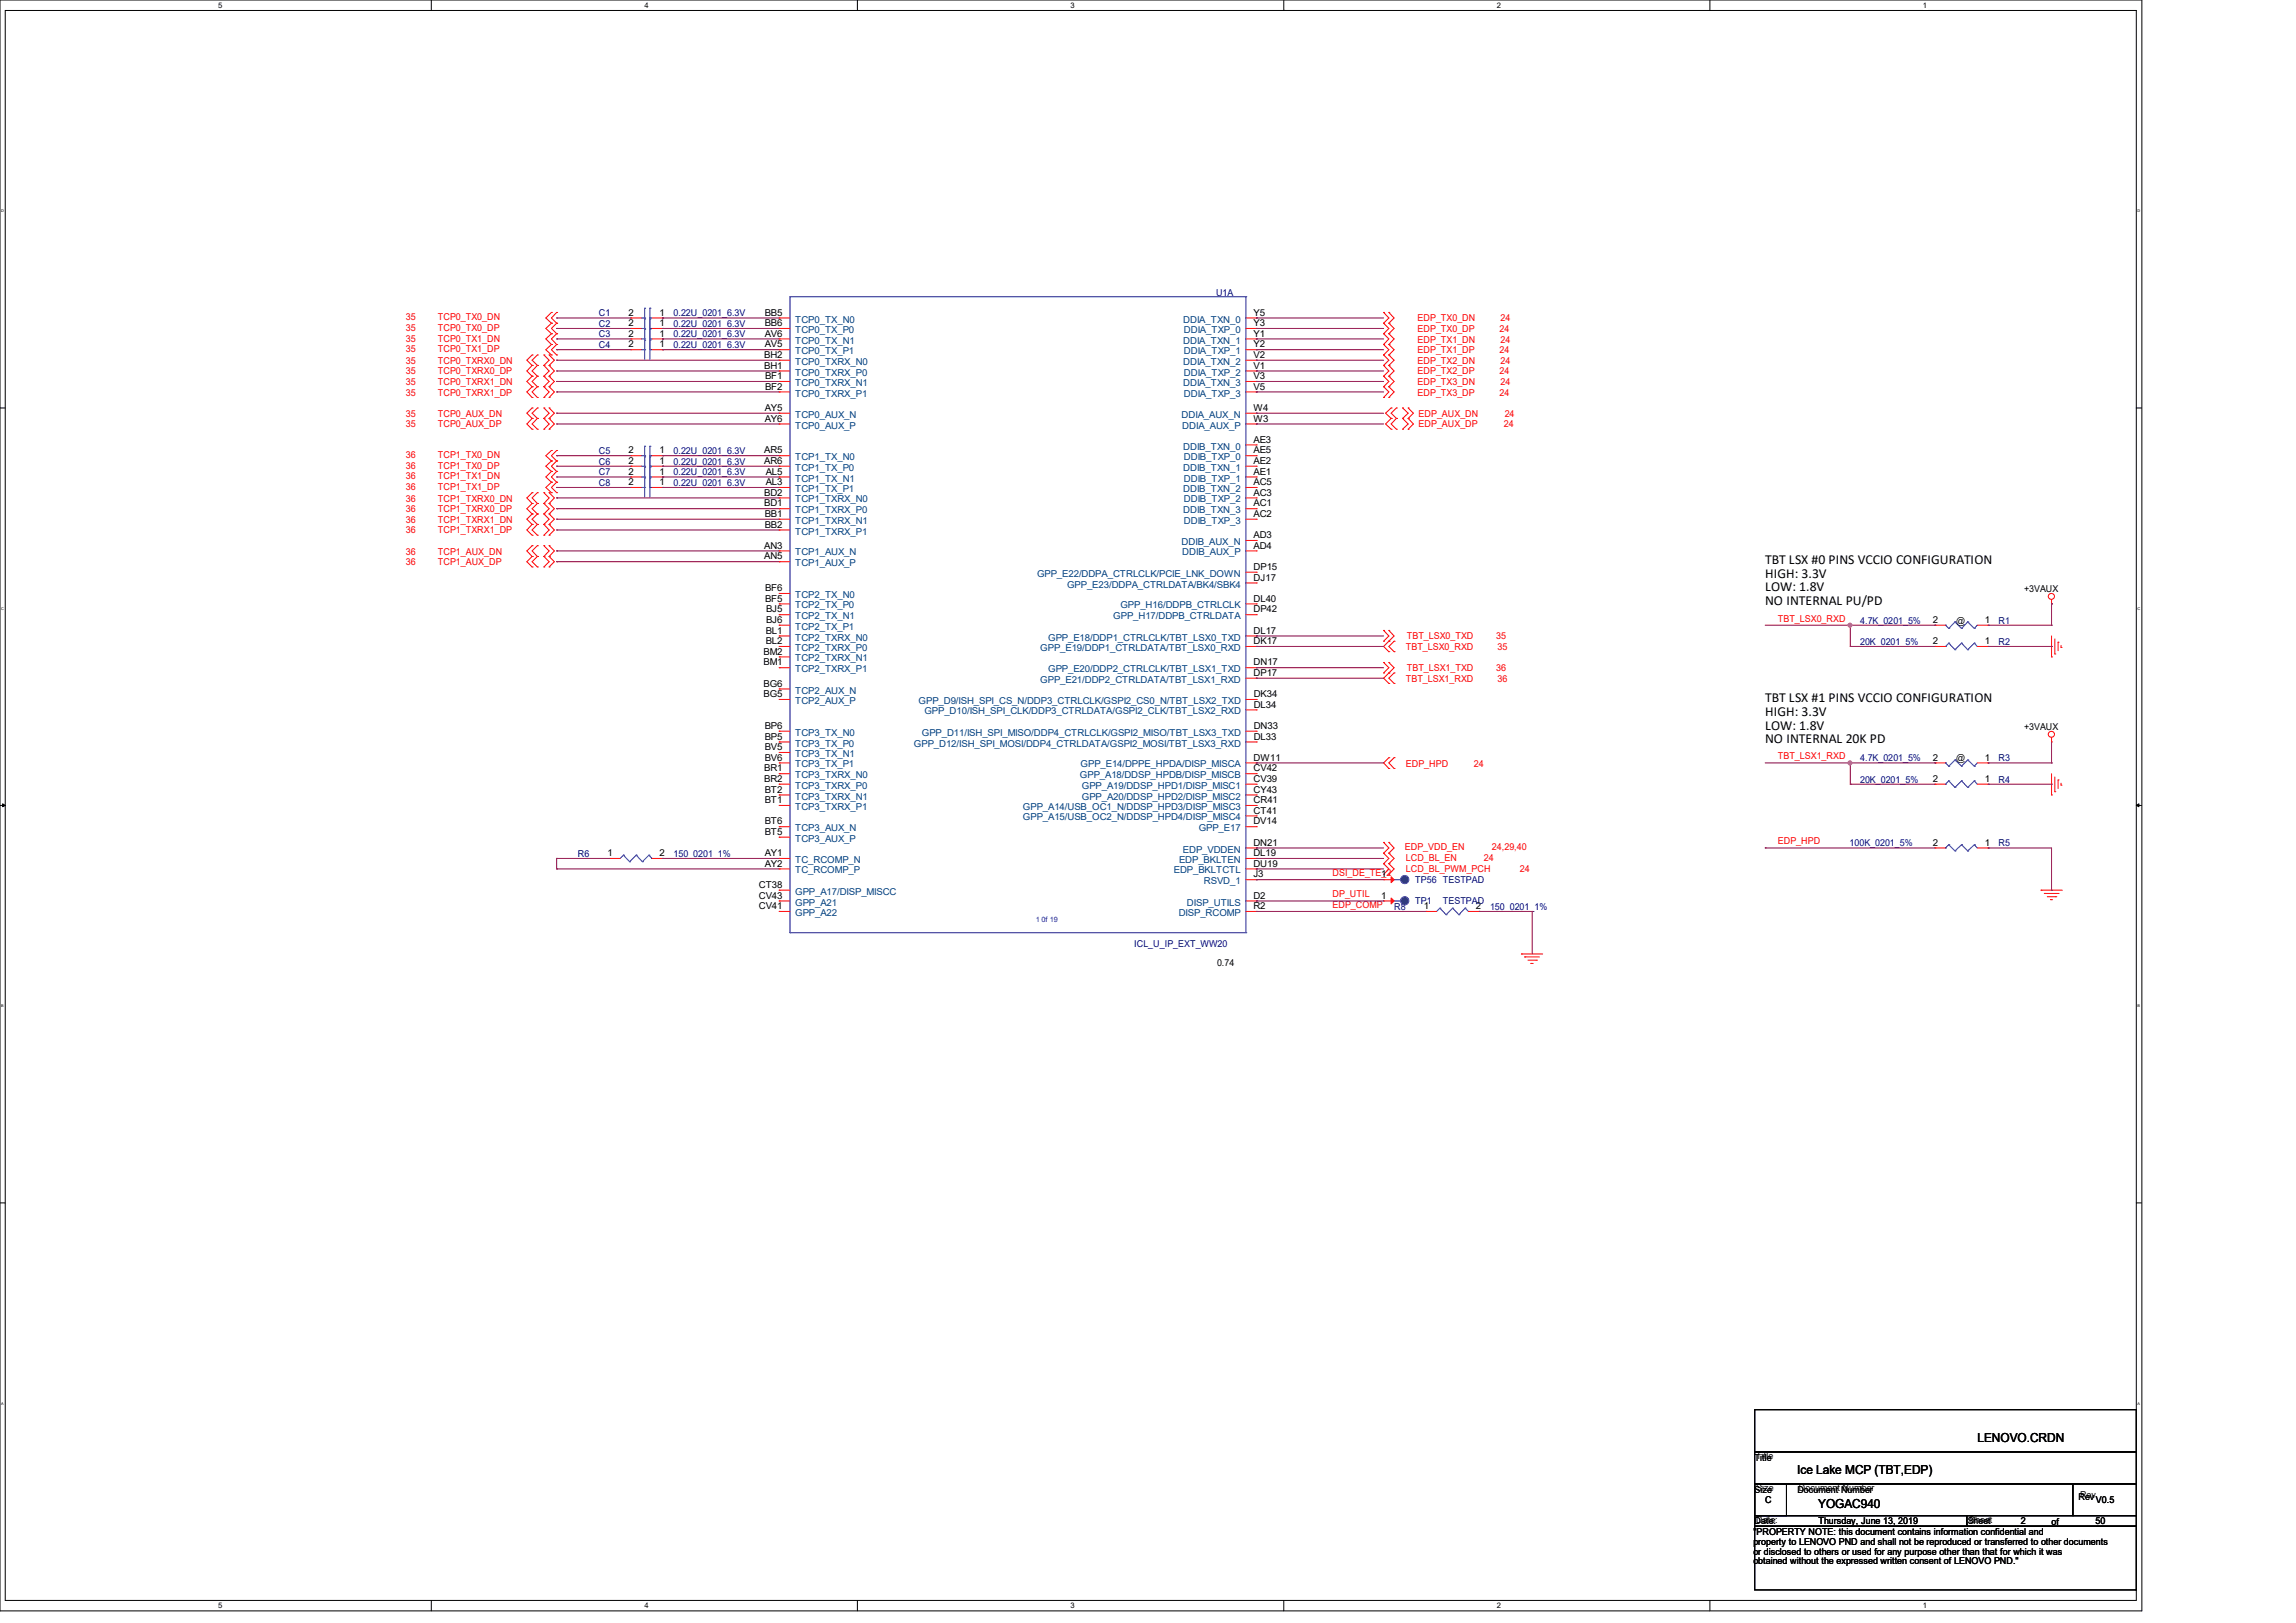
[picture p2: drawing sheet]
<svg xmlns="http://www.w3.org/2000/svg" width="297mm" height="210mm" viewBox="0 0 297 210" stroke-linecap="round" stroke-linejoin="round" font-family="sans-serif">
<defs><g id="words">
<g font-size="1.8">
<text x="228.3" y="73">TBT LSX #0 PINS VCCIO CONFIGURATION</text>
<text x="228.3" y="74.8">HIGH: 3.3V</text>
<text x="228.3" y="76.5">LOW: 1.8V</text>
<text x="228.3" y="78.3">NO INTERNAL PU/PD</text>
<text x="228.3" y="90.8">TBT LSX #1 PINS VCCIO CONFIGURATION</text>
<text x="228.3" y="92.6">HIGH: 3.3V</text>
<text x="228.3" y="94.4">LOW: 1.8V</text>
<text x="228.3" y="96.2">NO INTERNAL 20K PD</text>
</g>
<g font-size="1.6">
<text x="232.5" y="190.7">Ice Lake MCP (TBT,EDP)</text>
<text x="255.8" y="186.6">LENOVO.CRDN</text>
<text x="235.2" y="195.1">YOGAC940</text>
</g>
<g font-size="1.2" fill="#f00">
<text x="52.5" y="41.4">35</text>
<text x="56.6" y="41.4">TCP0_TX0_DN</text>
<text x="183.4" y="41.6">EDP_TX0_DN</text>
<text x="194.1" y="41.6">24</text>
<text x="52.5" y="42.8">35</text>
<text x="52.5" y="45.6">35</text>
<text x="52.5" y="44.2">35</text>
<text x="52.5" y="47.1">35</text>
<text x="56.6" y="42.8">TCP0_TX0_DP</text>
<text x="56.6" y="45.6">TCP0_TX1_DP</text>
<text x="56.6" y="44.2">TCP0_TX1_DN</text>
<text x="56.6" y="47.1">TCP0_TXRX0_DN</text>
<text x="183.4" y="43">EDP_TX0_DP</text>
<text x="183.4" y="44.3">EDP_TX1_DN</text>
<text x="183.4" y="45.7">EDP_TX1_DP</text>
<text x="183.4" y="47.1">EDP_TX2_DN</text>
<text x="194" y="43">24</text>
<text x="194" y="45.7">24</text>
<text x="194.1" y="44.3">24</text>
<text x="194.1" y="47.1">24</text>
<text x="52.5" y="48.4">35</text>
<text x="52.5" y="49.8">35</text>
<text x="52.5" y="51.2">35</text>
<text x="52.5" y="53.9">35</text>
<text x="56.6" y="48.4">TCP0_TXRX0_DP</text>
<text x="56.6" y="49.8">TCP0_TXRX1_DN</text>
<text x="56.6" y="51.2">TCP0_TXRX1_DP</text>
<text x="56.6" y="53.9">TCP0_AUX_DN</text>
<text x="183.4" y="48.4">EDP_TX2_DP</text>
<text x="183.4" y="49.8">EDP_TX3_DN</text>
<text x="183.4" y="51.2">EDP_TX3_DP</text>
<text x="183.5" y="53.9">EDP_AUX_DN</text>
<text x="194" y="48.4">24</text>
<text x="194" y="51.2">24</text>
<text x="194.1" y="49.8">24</text>
<text x="194.7" y="53.9">24</text>
<text x="52.5" y="59.3">36</text>
<text x="52.5" y="55.3">35</text>
<text x="56.6" y="59.3">TCP1_TX0_DN</text>
<text x="56.6" y="55.3">TCP0_AUX_DP</text>
<text x="183.5" y="55.3">EDP_AUX_DP</text>
<text x="194.5" y="55.3">24</text>
<text x="52.5" y="63.4">36</text>
<text x="52.5" y="62">36</text>
<text x="52.5" y="60.7">36</text>
<text x="52.5" y="64.9">36</text>
<text x="56.6" y="63.4">TCP1_TX1_DP</text>
<text x="56.6" y="62">TCP1_TX1_DN</text>
<text x="56.6" y="60.7">TCP1_TX0_DP</text>
<text x="56.6" y="64.9">TCP1_TXRX0_DN</text>
<text x="52.5" y="66.3">36</text>
<text x="52.5" y="67.6">36</text>
<text x="52.5" y="69">36</text>
<text x="52.5" y="71.8">36</text>
<text x="56.6" y="66.3">TCP1_TXRX0_DP</text>
<text x="56.6" y="67.6">TCP1_TXRX1_DN</text>
<text x="56.6" y="69">TCP1_TXRX1_DP</text>
<text x="56.6" y="71.8">TCP1_AUX_DN</text>
<text x="52.5" y="73.2">36</text>
<text x="56.6" y="73.2">TCP1_AUX_DP</text>
<text x="182" y="82.7">TBT_LSX0_TXD</text>
<text x="193.6" y="82.7">35</text>
<text x="230" y="80.4">TBT_LSX0_RXD</text>
<text x="181.9" y="88.2">TBT_LSX1_RXD</text>
<text x="181.9" y="84.1">TBT_LSX0_RXD</text>
<text x="182" y="86.9">TBT_LSX1_TXD</text>
<text x="193.6" y="86.9">36</text>
<text x="193.7" y="88.2">36</text>
<text x="193.7" y="84.1">35</text>
<text x="181.9" y="99.2">EDP_HPD</text>
<text x="190.7" y="99.2">24</text>
<text x="230" y="98.3">TBT_LSX1_RXD</text>
<text x="172.4" y="113.4">DSI_DE_TE_2</text>
<text x="181.7" y="110">EDP_VDD_EN</text>
<text x="181.9" y="112.8">LCD_BL_PWM_PCH</text>
<text x="181.9" y="111.4">LCD_BL_EN</text>
<text x="191.9" y="111.4">24</text>
<text x="193" y="110">24,29,40</text>
<text x="196.6" y="112.8">24</text>
<text x="230" y="109.3">EDP_HPD</text>
<text x="172.4" y="117.5">EDP_COMP</text>
<text x="172.4" y="116.1">DP_UTIL</text>
</g>
<g font-size="1.2" fill="#000080">
<text x="77.5" y="40.9">C1</text>
<text x="87.1" y="40.9">0.22U_0201_6.3V</text>
<text x="157.3" y="38.3">U1A</text>
<text x="77.5" y="43.6">C3</text>
<text x="77.5" y="45">C4</text>
<text x="77.5" y="42.3">C2</text>
<text x="87.1" y="43.6">0.22U_0201_6.3V</text>
<text x="87.1" y="45">0.22U_0201_6.3V</text>
<text x="87.1" y="42.3">0.22U_0201_6.3V</text>
<text x="77.5" y="58.7">C5</text>
<text x="87.1" y="58.7">0.22U_0201_6.3V</text>
<text x="77.5" y="62.9">C8</text>
<text x="77.5" y="60.1">C6</text>
<text x="77.5" y="61.5">C7</text>
<text x="87.1" y="62.9">0.22U_0201_6.3V</text>
<text x="87.1" y="60.1">0.22U_0201_6.3V</text>
<text x="87.1" y="61.5">0.22U_0201_6.3V</text>
<text x="240.6" y="83.4">20K_0201_5%</text>
<text x="240.6" y="80.7">4.7K_0201_5%</text>
<text x="258.5" y="83.4">R2</text>
<text x="258.5" y="80.7">R1</text>
<text x="240.6" y="98.5">4.7K_0201_5%</text>
<text x="240.6" y="101.3">20K_0201_5%</text>
<text x="258.5" y="98.5">R3</text>
<text x="258.5" y="101.3">R4</text>
<text x="74.8" y="110.9">R6</text>
<text x="87.1" y="110.9">150_0201_1%</text>
<text x="239.3" y="109.5">100K_0201_5%</text>
<text x="258.5" y="109.5">R5</text>
<text x="180.3" y="117.7">R8</text>
<text x="183.1" y="114.3">TP56 TESTPAD</text>
<text x="183.1" y="117">TP1</text>
<text x="186.7" y="117">TESTPAD</text>
<text x="192.8" y="117.7">150_0201_1%</text>
<text x="146.7" y="122.5">ICL_U_IP_EXT_WW20</text>
</g>
<g font-size="1.2">
<text x="81.3" y="40.9">2</text>
<text x="85.3" y="40.9">1</text>
<text x="98.9" y="40.9">BB5</text>
<text x="162.1" y="40.9">Y5</text>
<text x="81.3" y="43.6">2</text>
<text x="81.3" y="45">2</text>
<text x="81.3" y="42.2">2</text>
<text x="85.3" y="43.6">1</text>
<text x="85.3" y="45">1</text>
<text x="85.3" y="42.2">1</text>
<text x="98.8" y="46.3">BH2</text>
<text x="98.8" y="47.7">BH1</text>
<text x="98.9" y="42.2">BB6</text>
<text x="98.9" y="43.6">AV6</text>
<text x="98.9" y="45">AV5</text>
<text x="162.1" y="42.2">Y3</text>
<text x="162.1" y="45">Y2</text>
<text x="162.1" y="47.7">V1</text>
<text x="162.1" y="43.6">Y1</text>
<text x="162.1" y="46.3">V2</text>
<text x="98.9" y="53.2">AY5</text>
<text x="99" y="49.1">BF1</text>
<text x="99" y="50.4">BF2</text>
<text x="162.1" y="50.4">V5</text>
<text x="162.1" y="49.1">V3</text>
<text x="162.1" y="53.2">W4</text>
<text x="81.3" y="58.7">2</text>
<text x="85.3" y="58.7">1</text>
<text x="98.8" y="58.7">AR5</text>
<text x="98.9" y="54.6">AY6</text>
<text x="162.1" y="58.7">AE5</text>
<text x="162.1" y="57.3">AE3</text>
<text x="162.1" y="54.6">W3</text>
<text x="81.3" y="62.8">2</text>
<text x="81.3" y="60">2</text>
<text x="81.3" y="61.4">2</text>
<text x="85.3" y="62.8">1</text>
<text x="85.3" y="60">1</text>
<text x="85.3" y="61.4">1</text>
<text x="98.8" y="60">AR6</text>
<text x="98.8" y="64.1">BD2</text>
<text x="98.8" y="65.5">BD1</text>
<text x="99.1" y="61.4">AL5</text>
<text x="99.1" y="62.8">AL3</text>
<text x="162.1" y="61.4">AE1</text>
<text x="162.1" y="64.1">AC3</text>
<text x="162.1" y="60">AE2</text>
<text x="162.1" y="62.8">AC5</text>
<text x="162.1" y="65.5">AC1</text>
<text x="98.8" y="71">AN3</text>
<text x="98.9" y="66.9">BB1</text>
<text x="98.9" y="68.3">BB2</text>
<text x="162.1" y="66.9">AC2</text>
<text x="162.1" y="71">AD4</text>
<text x="162.1" y="69.6">AD3</text>
<text x="98.8" y="72.4">AN5</text>
<text x="99" y="76.5">BF6</text>
<text x="99" y="77.9">BF5</text>
<text x="162.2" y="77.9">DL40</text>
<text x="162.2" y="75.1">DJ17</text>
<text x="162.2" y="73.7">DP15</text>
<text x="261.8" y="76.6">+3VAUX</text>
<text x="99.1" y="82">BL1</text>
<text x="99.1" y="83.4">BL2</text>
<text x="99.1" y="79.2">BJ5</text>
<text x="99.1" y="80.6">BJ6</text>
<text x="162.2" y="79.2">DP42</text>
<text x="162.2" y="82">DL17</text>
<text x="162.2" y="83.4">DK17</text>
<text x="250" y="83.4">2</text>
<text x="250" y="80.6">2</text>
<text x="253" y="80.7">@</text>
<text x="256.7" y="83.4">1</text>
<text x="256.7" y="80.6">1</text>
<text x="98.8" y="84.7">BM2</text>
<text x="98.8" y="86.1">BM1</text>
<text x="98.8" y="88.9">BG6</text>
<text x="162.2" y="86.1">DN17</text>
<text x="162.2" y="87.5">DP17</text>
<text x="98.8" y="90.2">BG5</text>
<text x="98.9" y="94.3">BP6</text>
<text x="98.9" y="95.7">BP5</text>
<text x="162.2" y="91.6">DL34</text>
<text x="162.2" y="94.3">DN33</text>
<text x="162.2" y="90.2">DK34</text>
<text x="162.2" y="95.7">DL33</text>
<text x="261.8" y="94.4">+3VAUX</text>
<text x="98.8" y="99.8">BR1</text>
<text x="98.8" y="101.2">BR2</text>
<text x="98.9" y="97.1">BV5</text>
<text x="98.9" y="98.4">BV6</text>
<text x="162.2" y="101.2">CV39</text>
<text x="162.2" y="98.4">DW11</text>
<text x="162.2" y="99.8">CV42</text>
<text x="250" y="98.4">2</text>
<text x="250" y="101.2">2</text>
<text x="253" y="98.5">@</text>
<text x="256.7" y="98.4">1</text>
<text x="256.7" y="101.2">1</text>
<text x="98.9" y="102.6">BT2</text>
<text x="98.9" y="103.9">BT1</text>
<text x="98.9" y="106.7">BT6</text>
<text x="162.1" y="106.7">DV14</text>
<text x="162.2" y="102.6">CY43</text>
<text x="162.2" y="105.3">CT41</text>
<text x="162.2" y="103.9">CR41</text>
<text x="78.6" y="110.8">1</text>
<text x="85.3" y="110.8">2</text>
<text x="98.9" y="108">BT5</text>
<text x="98.9" y="112.1">AY2</text>
<text x="98.9" y="110.8">AY1</text>
<text x="162.1" y="113.5">J3</text>
<text x="162.1" y="109.4">DN21</text>
<text x="162.1" y="110.8">DL19</text>
<text x="162.1" y="112.1">DU19</text>
<text x="178.7" y="113.5">1</text>
<text x="250" y="109.4">2</text>
<text x="256.7" y="109.4">1</text>
<text x="98.2" y="116.3">CV43</text>
<text x="98.2" y="117.6">CV41</text>
<text x="98.2" y="114.9">CT38</text>
<text x="162.1" y="116.3">D2</text>
<text x="162.1" y="117.6">R2</text>
<text x="178.7" y="116.3">1</text>
<text x="184.2" y="117.6">1</text>
<text x="190.9" y="117.6">2</text>
<text x="157.4" y="125">0.74</text>
<text x="227" y="189">Title</text>
<text x="227" y="193.2">Size</text>
<text x="227" y="197.3">Date:</text>
<text x="228.3" y="194.5">C</text>
<text x="232.5" y="193.2">Document Number</text>
<text x="235.2" y="197.3">Thursday, June 13, 2019</text>
<text x="254.5" y="197.3">Sheet</text>
<text x="261.4" y="197.3">2</text>
<text x="265.4" y="197.3">of</text>
<text x="268.9" y="194.1">Rev</text>
<text x="271.1" y="197.3">50</text>
<text x="271.1" y="194.5">V0.5</text>
<text x="226.8" y="198.6">&quot;PROPERTY NOTE: this document contains information confidential and</text>
<text x="226.8" y="199.9">property to LENOVO PND and shall not be reproduced or transferred to other documents</text>
<text x="226.8" y="201.2">or disclosed to others or used for any purpose other than that for which it was</text>
<text x="226.8" y="202.4">obtained without the expressed written consent of LENOVO PND.&quot;</text>
</g>
<g font-size="1.2" fill="#004080">
<text x="102.9" y="41.7">TCP0_TX_N0</text>
<text x="153.1" y="41.7">DDIA_TXN_0</text>
<text x="102.9" y="43.1">TCP0_TX_P0</text>
<text x="102.9" y="44.4">TCP0_TX_N1</text>
<text x="102.9" y="45.8">TCP0_TX_P1</text>
<text x="102.9" y="47.2">TCP0_TXRX_N0</text>
<text x="153.1" y="44.4">DDIA_TXN_1</text>
<text x="153.1" y="47.2">DDIA_TXN_2</text>
<text x="153.2" y="43.1">DDIA_TXP_0</text>
<text x="153.2" y="45.8">DDIA_TXP_1</text>
<text x="102.9" y="48.6">TCP0_TXRX_P0</text>
<text x="102.9" y="50">TCP0_TXRX_N1</text>
<text x="102.9" y="51.3">TCP0_TXRX_P1</text>
<text x="153.1" y="50">DDIA_TXN_3</text>
<text x="153.2" y="48.6">DDIA_TXP_2</text>
<text x="153.2" y="51.3">DDIA_TXP_3</text>
<text x="102.9" y="59.6">TCP1_TX_N0</text>
<text x="102.9" y="55.5">TCP0_AUX_P</text>
<text x="102.9" y="54.1">TCP0_AUX_N</text>
<text x="152.9" y="54.1">DDIA_AUX_N</text>
<text x="152.9" y="55.5">DDIA_AUX_P</text>
<text x="153.1" y="58.2">DDIB_TXN_0</text>
<text x="153.2" y="59.6">DDIB_TXP_0</text>
<text x="102.9" y="62.3">TCP1_TX_N1</text>
<text x="102.9" y="60.9">TCP1_TX_P0</text>
<text x="102.9" y="63.7">TCP1_TX_P1</text>
<text x="102.9" y="65">TCP1_TXRX_N0</text>
<text x="153.1" y="60.9">DDIB_TXN_1</text>
<text x="153.1" y="63.7">DDIB_TXN_2</text>
<text x="153.2" y="62.3">DDIB_TXP_1</text>
<text x="153.2" y="65">DDIB_TXP_2</text>
<text x="102.9" y="66.4">TCP1_TXRX_P0</text>
<text x="102.9" y="67.8">TCP1_TXRX_N1</text>
<text x="102.9" y="69.2">TCP1_TXRX_P1</text>
<text x="102.9" y="71.9">TCP1_AUX_N</text>
<text x="152.9" y="70.5">DDIB_AUX_N</text>
<text x="152.9" y="71.9">DDIB_AUX_P</text>
<text x="153.1" y="66.4">DDIB_TXN_3</text>
<text x="153.2" y="67.8">DDIB_TXP_3</text>
<text x="102.9" y="77.4">TCP2_TX_N0</text>
<text x="102.9" y="73.3">TCP1_AUX_P</text>
<text x="134.1" y="74.6">GPP_E22/DDPA_CTRLCLK/PCIE_LNK_DOWN</text>
<text x="138" y="76">GPP_E23/DDPA_CTRLDATA/BK4/SBK4</text>
<text x="102.9" y="78.7">TCP2_TX_P0</text>
<text x="102.9" y="80.1">TCP2_TX_N1</text>
<text x="102.9" y="81.5">TCP2_TX_P1</text>
<text x="102.9" y="82.9">TCP2_TXRX_N0</text>
<text x="135.6" y="82.9">GPP_E18/DDP1_CTRLCLK/TBT_LSX0_TXD</text>
<text x="144" y="80.1">GPP_H17/DDPB_CTRLDATA</text>
<text x="144.9" y="78.7">GPP_H16/DDPB_CTRLCLK</text>
<text x="102.9" y="84.2">TCP2_TXRX_P0</text>
<text x="102.9" y="85.6">TCP2_TXRX_N1</text>
<text x="102.9" y="87">TCP2_TXRX_P1</text>
<text x="102.9" y="89.7">TCP2_AUX_N</text>
<text x="134.6" y="88.3">GPP_E21/DDP2_CTRLDATA/TBT_LSX1_RXD</text>
<text x="134.6" y="84.2">GPP_E19/DDP1_CTRLDATA/TBT_LSX0_RXD</text>
<text x="135.6" y="87">GPP_E20/DDP2_CTRLCLK/TBT_LSX1_TXD</text>
<text x="102.9" y="95.2">TCP3_TX_N0</text>
<text x="102.9" y="91.1">TCP2_AUX_P</text>
<text x="118.8" y="91.1">GPP_D9/ISH_SPI_CS_N/DDP3_CTRLCLK/GSPI2_CS0_N/TBT_LSX2_TXD</text>
<text x="119.2" y="95.2">GPP_D11/ISH_SPI_MISO/DDP4_CTRLCLK/GSPI2_MISO/TBT_LSX3_TXD</text>
<text x="119.6" y="92.5">GPP_D10/ISH_SPI_CLK/DDP3_CTRLDATA/GSPI2_CLK/TBT_LSX2_RXD</text>
<text x="102.9" y="96.6">TCP3_TX_P0</text>
<text x="102.9" y="98">TCP3_TX_N1</text>
<text x="102.9" y="99.3">TCP3_TX_P1</text>
<text x="102.9" y="100.7">TCP3_TXRX_N0</text>
<text x="118.2" y="96.6">GPP_D12/ISH_SPI_MOSI/DDP4_CTRLDATA/GSPI2_MOSI/TBT_LSX3_RXD</text>
<text x="139.7" y="100.7">GPP_A18/DDSP_HPDB/DISP_MISCB</text>
<text x="139.8" y="99.3">GPP_E14/DPPE_HPDA/DISP_MISCA</text>
<text x="102.9" y="102.1">TCP3_TXRX_P0</text>
<text x="102.9" y="103.5">TCP3_TXRX_N1</text>
<text x="102.9" y="104.8">TCP3_TXRX_P1</text>
<text x="102.9" y="107.6">TCP3_AUX_N</text>
<text x="132.3" y="106.2">GPP_A15/USB_OC2_N/DDSP_HPD4/DISP_MISC4</text>
<text x="132.3" y="104.8">GPP_A14/USB_OC1_N/DDSP_HPD3/DISP_MISC3</text>
<text x="139.9" y="102.1">GPP_A19/DDSP_HPD1/DISP_MISC1</text>
<text x="139.9" y="103.5">GPP_A20/DDSP_HPD2/DISP_MISC2</text>
<text x="155.1" y="107.6">GPP_E17</text>
<text x="102.9" y="108.9">TCP3_AUX_P</text>
<text x="102.9" y="113">TC_RCOMP_P</text>
<text x="102.9" y="111.7">TC_RCOMP_N</text>
<text x="151.8" y="113">EDP_BKLTCTL</text>
<text x="152.5" y="111.7">EDP_BKLTEN</text>
<text x="153" y="110.3">EDP_VDDEN</text>
<text x="102.9" y="117.2">GPP_A21</text>
<text x="102.9" y="118.5">GPP_A22</text>
<text x="102.9" y="115.8">GPP_A17/DISP_MISCC</text>
<text x="152.5" y="118.5">DISP_RCOMP</text>
<text x="153.5" y="117.2">DISP_UTILS</text>
<text x="155.7" y="114.4">RSVD_1</text>
</g>
<g font-size="1">
<text x="28.2" y="1">5</text>
<text x="83.4" y="1">4</text>
<text x="138.5" y="1">3</text>
<text x="193.6" y="1">2</text>
<text x="248.8" y="1">1</text>
<text x="28.2" y="208.1">5</text>
<text x="83.4" y="208.1">4</text>
<text x="138.5" y="208.1">3</text>
<text x="193.6" y="208.1">2</text>
<text x="248.8" y="208.1">1</text>
</g>
<text font-size=".9" fill="#00f" x="134" y="119.3">1 0f 19</text>
<g font-size=".5">
<text x=".2" y="27.5">D</text>
<text x="276.5" y="27.5">D</text>
<text x=".2" y="78.9">C</text>
<text x="276.5" y="78.9">C</text>
<text x=".2" y="130.3">B</text>
<text x="276.5" y="130.3">B</text>
<text x=".2" y="181.8">A</text>
<text x="276.5" y="181.8">A</text>
</g>
</g></defs>
<path d="M0 0h277.1v208.4h-277.1zM.7 1.4h275.7v205.7h-275.7z" fill="none" stroke="#000" stroke-width=".13"/>
<g fill="#fff">
<path d="M28.2 .1h.6v1.1h-.6z"/>
<path d="M28.2 207.2h.6v1.1h-.6z"/>
</g>
<path d="M55.8 0v1.4M55.8 207.1v1.3" fill="none" stroke="#000" stroke-width=".13"/>
<g fill="#fff">
<path d="M83.4 .1h.5v1.1h-.5z"/>
<path d="M83.4 207.2h.5v1.1h-.5z"/>
</g>
<path d="M110.9 0v1.4M110.9 207.1v1.3" fill="none" stroke="#000" stroke-width=".13"/>
<g fill="#fff">
<path d="M138.5 .1h.5v1.1h-.5z"/>
<path d="M138.5 207.2h.5v1.1h-.5z"/>
</g>
<path d="M166.1 0v1.4M166.1 207.1v1.3" fill="none" stroke="#000" stroke-width=".13"/>
<g fill="#fff">
<path d="M193.6 .1h.6v1.1h-.6z"/>
<path d="M193.6 207.2h.6v1.1h-.6z"/>
</g>
<path d="M221.2 0v1.4M221.2 207.1v1.3" fill="none" stroke="#000" stroke-width=".13"/>
<g fill="#fff">
<path d="M248.8 .1h.5v1.1h-.5z"/>
<path d="M248.8 207.2h.5v1.1h-.5z"/>
<path d="M.2 27.1h.3v.5h-.3z"/>
<path d="M276.5 27.1h.3v.5h-.3z"/>
<path d="M.2 78.5h.3v.5h-.3z"/>
<path d="M276.5 78.5h.3v.5h-.3z"/>
</g>
<path d="M0 52.8h.7M276.4 52.8h.6" fill="none" stroke="#000" stroke-width=".13"/>
<g fill="#fff">
<path d="M.2 129.9h.3v.6h-.3z"/>
<path d="M276.5 129.9h.3v.6h-.3z"/>
</g>
<path d="M0 104.2h.7M276.4 104.2h.6" fill="none" stroke="#000" stroke-width=".13"/>
<path d="M.3 104l.4 .2-.4 .2zM276.4 104.2l.3-.2v.4z" fill="#000" stroke="#000" stroke-width=".13"/>
<g fill="#fff">
<path d="M.2 181.4h.3v.5h-.3z"/>
<path d="M276.5 181.4h.3v.5h-.3z"/>
</g>
<path d="M0 155.7h.7M276.4 155.7h.6M227 196.1h27.4v1.4h-27.4zM227 182.4h49.4v5.5h-49.4zM227 187.9h49.4v4.1h-49.4zM227 197.5h49.4v8.2h-49.4zM227 192h41.1v4.1h-41.1zM227 192h4.1v4.1h-4.1zM254.4 196.1h22v1.4h-22zM268.1 192h8.3v4.1h-8.3z" fill="none" stroke="#000" stroke-width=".13"/>
<g fill="none" stroke="#f00" stroke-width=".13">
<path d="M68.8 47.3h.1M68.8 45.9h.1M68.8 48.7h.1M68.8 50h.1M68.8 51.4h.1M68.8 54.1h.1M68.8 52.8h.1M68.8 55.5h.1M68.8 45.9l-.6 .7 .6 .7M68.8 47.3l-.6 .7 .6 .7M68.8 48.7l-.6 .7 .6 .6M68.8 50l-.6 .7 .6 .7"/>
<path d="M68.8 52.8l-.6 .7 .6 .6M68.8 54.1l-.6 .8 .6 .6M69.5 45.9l-.7 .7 .7 .7M69.5 47.3l-.7 .7 .7 .7M69.5 48.7l-.7 .7 .7 .6M69.5 50l-.7 .7 .7 .7M69.5 52.8l-.7 .7 .7 .6M69.5 54.1l-.7 .8 .7 .6M69.5 45.9h.1M69.5 47.3h.1M69.5 48.7h.1M69.5 50h.1"/>
<path d="M69.5 51.4h.1M69.5 52.8h.1M69.5 54.1h.1M69.5 55.5h.1M70.4 47.3h.1M70.4 45.9h.1M70.4 48.7h.1M70.4 50h.1M70.4 51.4h.1M70.4 54.1h.1M70.4 52.8h.1M70.4 55.5h.1"/>
<path d="M70.4 45.9l.6 .7-.6 .7M70.4 47.3l.6 .7-.6 .7M70.4 48.7l.6 .7-.6 .6M70.4 50l.6 .7-.6 .7M70.4 52.8l.6 .7-.6 .6M70.4 54.1l.6 .8-.6 .6M71 45.9l.7 .7-.7 .7M71 47.3l.7 .7-.7 .7M71 48.7l.7 .7-.7 .6M71 50l.7 .7-.7 .7M71 52.8l.7 .7-.7 .6M71 54.1l.7 .8-.7 .6"/>
<path d="M71 47.3h.1M71 45.9h.1M71 48.7h.1M71 50h.1M71 51.4h.1M71 54.1h.1M71 52.8h.1M71 55.5h.1M71.3 40.4l-.7 .7 .7 .7M71.3 41.8l-.7 .7 .7 .7M71.3 44.6l-.7 .7 .7 .6M71.3 43.2l-.7 .7 .7 .7"/>
<path d="M71.3 59.6l-.7 .7 .7 .7M71.3 58.3l-.7 .7 .7 .6M71.3 41.8h.1M71.3 40.4h.1M71.3 43.2h.1M71.3 45.9h.1M71.3 44.6h.1M71.3 59.6h.1M71.3 58.3h.1M72 41.8h.1M72 40.4h.1M72 43.2h.1"/>
<path d="M72 45.9h.1M72 44.6h.1M72 59.6h.1M72 58.3h.1M72 40.4l-.7 .7 .7 .7M72 41.8l-.7 .7 .7 .7M72 44.6l-.7 .7 .7 .6M72 43.2l-.7 .7 .7 .7M72 59.6l-.7 .7 .7 .7M72 58.3l-.7 .7 .7 .6M81.6 41.1h1.4M81.6 42.5h1.4"/>
<path d="M81.6 43.9h1.4M81.6 45.3h1.4M81.6 59h1.4M81.6 43.9h.1M81.6 41.1h.1M81.6 45.3h.1M81.6 42.5h.1M81.6 59h.1M84.3 41.1h1.4M84.3 42.5h1.4M84.3 43.9h1.4M84.3 45.3h1.4"/>
<path d="M84.3 59h1.4M85.7 43.9h.1M85.7 41.1h.1M85.7 45.3h.1M85.7 42.5h.1M85.7 59h.1M100.8 41.1h1.4M100.8 42.5h1.4M100.8 43.9h1.4M100.8 45.3h1.4M100.8 46.6h1.4M100.8 48h1.4"/>
<path d="M100.8 49.4h1.4M100.8 50.7h1.4M100.8 59h1.4M100.8 53.5h1.4M100.8 54.9h1.4M100.8 41.1h.1M100.8 42.5h.1M100.8 43.9h.1M100.8 45.3h.1M100.8 46.6h.1M100.8 48h.1M100.8 49.4h.1"/>
<path d="M100.8 50.7h.1M100.8 59h.1M100.8 54.9h.1M100.8 53.5h.1M161.2 41.1h1.3M161.2 42.5h1.3M161.2 43.9h1.3M161.2 45.3h1.3M161.2 46.6h1.3M161.2 48h1.3M161.2 49.4h1.3M161.2 50.7h1.3"/>
<path d="M161.2 57.6h1.3M161.2 59h1.3M161.2 53.5h1.3M161.2 54.9h1.3M162.5 41.1h.1M162.5 42.5h.1M162.5 43.9h.1M162.5 45.3h.1M162.5 46.6h.1M162.5 48h.1M162.5 49.4h.1M162.5 50.7h.1"/>
<path d="M162.5 57.6h.1M162.5 59h.1M162.5 53.5h.1M162.5 54.9h.1M179 40.4l.7 .7-.7 .7M179 41.8l.7 .7-.7 .7M179 43.2l.7 .7-.7 .7M179 44.6l.7 .7-.7 .6M179 45.9l.7 .7-.7 .7M179 47.3l.7 .7-.7 .7M179 48.7l.7 .7-.7 .6M179 50l.7 .7-.7 .7"/>
<path d="M179 41.8h.1M179 40.4h.1M179 43.2h.1M179 44.6h.1M179 45.9h.1M179 47.3h.1M179 48.7h.1M179 50h.1M179 51.4h.1M179.7 41.8h.1M179.7 40.4h.1M179.7 43.2h.1"/>
<path d="M179.7 44.6h.1M179.7 45.9h.1M179.7 47.3h.1M179.7 48.7h.1M179.7 50h.1M179.7 51.4h.1M179.7 40.4l.6 .7-.6 .7M179.7 41.8l.6 .7-.6 .7M179.7 43.2l.6 .7-.6 .7M179.7 44.6l.6 .7-.6 .6M179.7 45.9l.6 .7-.6 .7M179.7 47.3l.6 .7-.6 .7"/>
<path d="M179.7 48.7l.6 .7-.6 .6M179.7 50l.6 .7-.6 .7M180 54.1h.1M180 52.8h.1M180 55.5h.1M180 52.8l-.8 .7 .8 .6M180 54.1l-.8 .8 .8 .6M180.6 54.1h.1M180.6 52.8h.1M180.6 55.5h.1M180.6 52.8l-.6 .7 .6 .6M180.6 54.1l-.6 .8 .6 .6"/>
<path d="M181.4 52.8l.8 .7-.8 .6M181.4 54.1l.8 .8-.8 .6M181.4 52.8h.1M181.4 54.1h.1M181.4 55.5h.1M182.2 52.8l.6 .7-.6 .6M182.2 54.1l.6 .8-.6 .6M182.2 54.1h.1M182.2 52.8h.1M182.2 55.5h.1M68.8 65.2h.1M68.8 63.8h.1"/>
<path d="M68.8 66.5h.1M68.8 67.9h.1M68.8 69.3h.1M68.8 72h.1M68.8 70.6h.1M68.8 73.4h.1M68.8 63.8l-.6 .6 .6 .8M68.8 65.2l-.6 .6 .6 .7M68.8 66.5l-.6 .7 .6 .7M68.8 67.9l-.6 .7 .6 .7M68.8 70.6l-.6 .7 .6 .7M68.8 72l-.6 .7 .6 .7"/>
<path d="M69.5 63.8l-.7 .6 .7 .8M69.5 65.2l-.7 .6 .7 .7M69.5 66.5l-.7 .7 .7 .7M69.5 67.9l-.7 .7 .7 .7M69.5 70.6l-.7 .7 .7 .7M69.5 72l-.7 .7 .7 .7M69.5 63.8h.1M69.5 65.2h.1M69.5 66.5h.1M69.5 67.9h.1M69.5 69.3h.1M69.5 70.6h.1"/>
<path d="M69.5 72h.1M69.5 73.4h.1M70.4 65.2h.1M70.4 63.8h.1M70.4 66.5h.1M70.4 67.9h.1M70.4 69.3h.1M70.4 72h.1M70.4 70.6h.1M70.4 73.4h.1M70.4 63.8l.6 .6-.6 .8M70.4 65.2l.6 .6-.6 .7"/>
<path d="M70.4 66.5l.6 .7-.6 .7M70.4 67.9l.6 .7-.6 .7M70.4 70.6l.6 .7-.6 .7M70.4 72l.6 .7-.6 .7M71 63.8l.7 .6-.7 .8M71 65.2l.7 .6-.7 .7M71 66.5l.7 .7-.7 .7M71 67.9l.7 .7-.7 .7M71 70.6l.7 .7-.7 .7M71 72l.7 .7-.7 .7M71 65.2h.1M71 63.8h.1"/>
<path d="M71 66.5h.1M71 67.9h.1M71 69.3h.1M71 72h.1M71 70.6h.1M71 73.4h.1M71.3 62.4l-.7 .7 .7 .7M71.3 61l-.7 .7 .7 .7M71.3 63.8h.1M71.3 62.4h.1M71.3 61h.1M72 63.8h.1"/>
<path d="M72 62.4h.1M72 61h.1M72 62.4l-.7 .7 .7 .7M72 61l-.7 .7 .7 .7M81.6 60.3h1.4M81.6 61.7h1.4M81.6 63.1h1.4M81.6 63.1h.1M81.6 60.3h.1M81.6 61.7h.1M84.3 60.3h1.4M84.3 61.7h1.4"/>
<path d="M84.3 63.1h1.4M85.7 63.1h.1M85.7 60.3h.1M85.7 61.7h.1M100.8 60.3h1.4M100.8 61.7h1.4M100.8 63.1h1.4M100.8 64.4h1.4M100.8 65.8h1.4M100.8 67.2h1.4M100.8 68.6h1.4M100.8 76.8h1.4"/>
<path d="M100.8 78.1h1.4M100.8 79.5h1.4M100.8 72.7h1.4M100.8 71.3h1.4M100.8 61.7h.1M100.8 60.3h.1M100.8 63.1h.1M100.8 64.4h.1M100.8 65.8h.1M100.8 67.2h.1M100.8 68.6h.1M100.8 76.8h.1"/>
<path d="M100.8 78.1h.1M100.8 79.5h.1M100.8 72.7h.1M100.8 71.3h.1M161.2 60.3h1.3M161.2 61.7h1.3M161.2 63.1h1.3M161.2 64.4h1.3M161.2 65.8h1.3M161.2 67.2h1.3M161.2 78.1h1.3M161.2 79.5h1.3"/>
<path d="M161.2 75.4h1.3M161.2 69.9h1.3M161.2 71.3h1.3M161.2 74h1.3M162.5 60.3h.1M162.5 61.7h.1M162.5 63.1h.1M162.5 64.4h.1M162.5 65.8h.1M162.5 67.2h.1M162.5 78.1h.1M162.5 75.4h.1"/>
<path d="M162.5 79.5h.1M162.5 69.9h.1M162.5 71.3h.1M162.5 74h.1M265.4 78.1h.1M265.4 77.6v.5M100.8 98.7h1.4M100.8 80.9h1.4M100.8 82.3h1.4M100.8 83.7h1.4M100.8 85h1.4M100.8 86.4h1.4"/>
<path d="M100.8 94.6h1.4M100.8 96h1.4M100.8 97.4h1.4M100.8 90.5h1.4M100.8 89.2h1.4M100.8 80.9h.1M100.8 82.3h.1M100.8 83.7h.1M100.8 85h.1M100.8 86.4h.1M100.8 94.6h.1M100.8 96h.1"/>
<path d="M100.8 97.4h.1M100.8 98.7h.1M100.8 90.5h.1M100.8 89.2h.1M161.2 98.7h1.3M161.2 82.3h1.3M161.2 83.7h1.3M161.2 86.4h1.3M161.2 94.6h1.3M161.2 96h1.3M161.2 90.5h1.3M161.2 87.8h1.3"/>
<path d="M161.2 91.9h1.3M162.5 82.3h.1M162.5 90.5h.1M162.5 98.7h.1M162.5 87.8h.1M162.5 96h.1M162.5 94.6h.1M162.5 91.9h.1M162.5 86.4h.1M162.5 83.7h.1M179 81.6l.7 .7-.7 .7M179 85.7l.7 .7-.7 .7"/>
<path d="M179 83h.1M179 81.6h.1M179 87.1h.1M179 85.7h.1M179.7 99.4h.1M179.7 98h.1M179.7 83h.1M179.7 81.6h.1M179.7 87.1h.1M179.7 85.7h.1M179.7 88.4h.1M179.7 84.3h.1"/>
<path d="M179.7 81.6l.6 .7-1.3 1.4 .7 .6M179.7 85.7l.6 .7-1.3 1.4 .7 .6M179.7 98l-.7 .7 .7 .7M180.3 98l-.6 .7 .6 .7M180.3 87.1l-.6 .7 .6 .6M180.3 83l-.6 .7 .6 .6M180.3 98h.1M180.3 99.4h.1M180.3 87.1h.1M180.3 88.4h.1M180.3 83h.1M180.3 84.3h.1"/>
<path d="M250.3 98.7h.1M250.3 83.7h.1M250.3 80.9h.1M250.3 98.7h1.4M250.3 80.9h1.4M250.3 83.7h1.4M255.8 98.7h1.4M255.8 80.9h1.4M255.8 83.7h1.4M257.2 98.7h.1M257.2 83.7h.1M257.2 80.9h.1"/>
<path d="M265.4 85h.1M265.4 96h.1M265.4 82.3v2.7M265.4 95.5v.5M265.8 84.6h.1M265.8 82.7v1.9M266.2 83.1h.1M266.2 83.1v1.1M266.6 83.8h.1M266.6 83.5v.3M78.9 111.1h.1M78.9 111.1h1.3"/>
<path d="M84.3 111.1h1.4M85.7 111.1h.1M100.8 115.2h1.4M100.8 117.9h1.4M100.8 111.1h1.4M100.8 100.1h1.4M100.8 101.5h1.4M100.8 102.9h1.4M100.8 104.2h1.4M100.8 116.6h1.4M100.8 108.3h1.4M100.8 112.4h1.4"/>
<path d="M100.8 107h1.4M100.8 100.1h.1M100.8 101.5h.1M100.8 102.9h.1M100.8 104.2h.1M100.8 116.6h.1M100.8 117.9h.1M100.8 115.2h.1M100.8 108.3h.1M100.8 112.4h.1M100.8 111.1h.1M100.8 107h.1"/>
<path d="M161.2 117.9h1.3M161.2 111.1h1.3M161.2 100.1h1.3M161.2 101.5h1.3M161.2 102.9h1.3M161.2 104.2h1.3M161.2 116.6h1.3M161.2 113.8h1.3M161.2 105.6h1.3M161.2 112.4h1.3M161.2 109.7h1.3M161.2 107h1.3"/>
<path d="M162.5 117.9h.1M162.5 116.6h.1M162.5 113.8h.1M162.5 105.6h.1M162.5 111.1h.1M162.5 112.4h.1M162.5 109.7h.1M162.5 101.5h.1M162.5 104.2h.1M162.5 107h.1M162.5 100.1h.1M162.5 102.9h.1"/>
<path d="M179 111.8l.7 .6-.7 .8M179 110.4l.7 .7-.7 .7M179 109l.7 .7-.7 .7M179 116.6h1.3M179 113.8h1.3M179 113.2h.1M179 111.8h.1M179 110.4h.1M179 109h.1M179 113.8h.1M179 116.6h.1M179.7 113.2h.1"/>
<path d="M179.7 111.8h.1M179.7 110.4h.1M179.7 109h.1M179.7 111.8l.6 .6-.6 .8M179.7 110.4l.6 .7-.6 .7M179.7 109l.6 .7-.6 .7M184.5 117.9h.1M184.5 117.9h1.3M189.9 117.9h1.4M191.3 117.9h.1M250.3 109.7h.1M250.3 101.5h.1"/>
<path d="M250.3 101.5h1.4M250.3 109.7h1.4M255.8 101.5h1.4M255.8 109.7h1.4M257.2 109.7h.1M257.2 101.5h.1M264 115.2h2.8M264 115.2h.1M264.5 115.6h1.9M264.5 115.6h.1M264.8 116h1.1M265.3 116.4h.1"/>
<path d="M265.3 116.4h.2M265.4 102.9h.1M265.4 100.1v2.8M265.8 102.4h.1M265.8 100.5v1.9M265.9 116h.1M266.2 100.9h.1M266.2 100.9v1.1M266.6 101.6h.1M266.6 101.3v.3M196.8 123.4h2.8M196.8 123.4h.1"/>
<path d="M197.2 123.8h1.9M197.2 123.8h.1M197.7 124.2h1.1M198 124.7h.3M198 124.7h.1M198.8 124.2h.1"/>
<circle cx="265.4" cy="77.2" r=".39"/>
<circle cx="265.4" cy="95" r=".39"/>
</g>
<g fill="none" stroke="#00f" stroke-width=".13">
<path d="M83.4 39.9h.1M83.4 39.9v6.6M84.1 39.9h.1M84.1 39.9v6.6M102.2 38.4h.1M102.2 38.4v82.3M102.2 38.4h59M161.2 38.4h.1M161.2 38.4v82.3M83 43.9h.4M83 41.1h.4M83 45.3h.4"/>
<path d="M83 42.5h.4M83 59h.4M83.4 42.6h.1M83.4 43.9h.1M83.4 41.1h.1M83.4 44h.1M83.4 45.3h.1M83.4 59.1h.1M83.4 41.3h.1M83.4 42.5h.1M83.4 57.7h.1M83.4 59h.1"/>
<path d="M83.4 57.7v6.6M84.1 43.9h.1M84.1 42.6h.1M84.1 41.1h.1M84.1 45.3h.1M84.1 44h.1M84.1 59.1h.1M84.1 42.5h.1M84.1 41.3h.1M84.1 59h.1M84.1 57.7h.1M84.1 57.7v6.6"/>
<path d="M84.1 43.9h.2M84.1 41.1h.2M84.1 45.3h.2M84.1 42.5h.2M84.1 59h.2M83 63.1h.4M83 60.3h.4M83 61.7h.4M83.4 61.8h.1M83.4 63.1h.1M83.4 60.3h.1M83.4 60.5h.1"/>
<path d="M83.4 61.7h.1M84.1 63.1h.1M84.1 61.8h.1M84.1 60.3h.1M84.1 61.7h.1M84.1 60.5h.1M84.1 63.1h.2M84.1 60.3h.2M84.1 61.7h.2M251.7 98.7l.4 .4M251.7 80.9l.4 .4M251.7 98.7h.1"/>
<path d="M251.7 83.7h.1M251.7 80.9h.1M252.1 99.1h.1M252.1 83.2h.1M252.1 81.3h.1M252.1 83.2l-.4 .5M252.1 83.2l.8 .9M252.9 98.3l.8 .8M252.9 80.5l.8 .8M252.9 98.3h.1M252.9 84.1h.1M252.9 80.5h.1"/>
<path d="M252.9 98.3l-.8 .8M252.9 80.5l-.8 .8M253.7 99.1h.1M253.7 83.2h.1M253.7 81.3h.1M253.7 83.2l-.8 .9M253.7 83.2l.9 .9M254.6 98.3h.1M254.6 84.1h.1M254.6 80.5h.1M254.6 98.3l-.9 .8M254.6 80.5l-.9 .8"/>
<path d="M254.6 98.3l.8 .8M254.6 80.5l.8 .8M255.4 83.2l.4 .5M255.4 99.1h.1M255.4 83.2h.1M255.4 81.3h.1M255.4 83.2l-.8 .9M255.8 98.7l-.4 .4M255.8 80.9l-.4 .4M80.6 110.7h.1M80.6 110.7l.8 .8M80.6 110.7l-.4 .4"/>
<path d="M81.4 111.5h.1M82.3 110.7h.1M82.3 110.7l.8 .8M82.3 110.7l-.9 .8M83.1 111.5h.1M83.9 110.7h.1M83.9 110.7l.4 .4M83.9 110.7l-.8 .8M84.3 111.1h.1M180.3 113.8h.9M180.3 116.6h.9M181.2 113.8h.1"/>
<path d="M181.2 116.6h.1M186.3 117.5h.1M186.3 117.5l.8 .9M186.3 117.5l-.5 .4M187.1 118.4h.1M187.9 117.5l-.8 .9M187.9 117.5h.1M187.9 117.5l.8 .9M188.7 118.4h.1M189.5 117.5h.1M189.5 117.5l.4 .4M189.5 117.5l-.8 .9"/>
<path d="M189.9 117.9h.1M251.7 109.7h.1M251.7 101.5h.1M252.1 109.3h.1M252.1 101h.1M252.1 109.3l-.4 .4M252.1 101l-.4 .5M252.1 109.3l.8 .8M252.1 101l.8 .9M252.9 110.1h.1M252.9 101.9h.1M253.7 109.3h.1"/>
<path d="M253.7 101h.1M253.7 109.3l-.8 .8M253.7 101l-.8 .9M253.7 109.3l.9 .8M253.7 101l.9 .9M254.6 110.1h.1M254.6 101.9h.1M255.4 109.3l.4 .4M255.4 101l.4 .5M255.4 109.3h.1M255.4 101h.1M255.4 109.3l-.8 .8"/>
<path d="M255.4 101l-.8 .9M102.2 120.7h.1M102.2 120.7h59M161.2 120.7h.1"/>
</g>
<g fill="#00f" stroke="#00f" stroke-width=".13">
<circle cx="181.7" cy="113.8" r=".53"/>
<circle cx="181.7" cy="116.6" r=".53"/>
</g>
<g fill="#f00" stroke="#f00" stroke-width=".13">
<path d="M180 113.5l.3 .3-.3 .4z"/>
<path d="M180 116.2l.3 .4-.3 .4z"/>
</g>
<g fill="none" stroke="#800040" stroke-width=".13">
<path d="M72 50.7h.1M72 49.4h.1M72 48h.1M72 46.6h.1M72 53.5h.1M72 54.9h.1M72 41.1h.1M72 42.5h.1M72 43.9h.1M72 45.3h.1M72 59h.1M72 50.7h28.8"/>
<path d="M72 49.4h28.8M72 48h28.8M72 46.6h28.8M72 54.9h28.8M72 53.5h28.8M72 45.3h9.6M72 42.5h9.6M72 41.1h9.6M72 43.9h9.6M72 59h9.6M85.7 41.1h.1M85.7 42.5h.1"/>
<path d="M85.7 43.9h.1M85.7 45.3h.1M85.7 59h.1M85.7 45.3h15.1M85.7 42.5h15.1M85.7 41.1h15.1M85.7 43.9h15.1M85.7 59h15.1M162.5 50.7h16.5M162.5 49.4h16.5M162.5 48h16.5M162.5 46.6h16.5"/>
<path d="M162.5 45.3h16.5M162.5 42.5h16.5M162.5 41.1h16.5M162.5 43.9h16.5M162.5 54.9h16.5M162.5 53.5h16.5M162.5 45.3h.1M162.5 42.5h.1M162.5 41.1h.1M162.5 43.9h.1M162.5 50.7h.1M162.5 48h.1"/>
<path d="M162.5 46.6h.1M162.5 49.4h.1M162.5 54.9h.1M162.5 53.5h.1M72 68.6h.1M72 67.2h.1M72 65.8h.1M72 64.4h.1M72 71.3h.1M72 72.7h.1M72 60.3h.1M72 61.7h.1"/>
<path d="M72 63.1h.1M72 68.6h28.8M72 67.2h28.8M72 65.8h28.8M72 64.4h28.8M72 71.3h28.8M72 72.7h28.8M72 60.3h9.6M72 61.7h9.6M72 63.1h9.6M85.7 60.3h.1M85.7 61.7h.1"/>
<path d="M85.7 63.1h.1M85.7 60.3h15.1M85.7 61.7h15.1M85.7 63.1h15.1M265.4 78.1h.1M265.4 78.1v2.8M162.5 98.7h16.5M162.5 82.3h16.5M162.5 83.7h16.5M162.5 87.8h16.5M162.5 86.4h16.5M162.5 98.7h.1"/>
<path d="M162.5 82.3h.1M162.5 83.7h.1M162.5 87.8h.1M162.5 86.4h.1M228.3 98.7h22M228.3 80.9h22M239.4 80.9h.1M239.4 83.7h.1M239.4 98.7h.1M239.4 80.9v2.8M239.4 98.7v2.8M239.4 83.7h10.9"/>
<path d="M250.3 80.9h.1M250.3 98.7h.1M257.2 98.7h8.2M257.2 98.7h.1M257.2 83.7h8.2M257.2 80.9h8.2M265.4 80.9h.1M265.4 83.7h.1M265.4 98.7h.1M265.4 96v2.7M72 112.4h.1M72 111.1h.1"/>
<path d="M72 111.1v1.3M72 111.1h6.9M72 112.4h28.8M85.7 111.1h.1M85.7 111.1h15.1M162.5 111.1h16.5M162.5 112.4h16.5M162.5 109.7h16.5M162.5 116.6h16.5M162.5 113.8h16.5M162.5 117.9h.1M162.5 111.1h.1"/>
<path d="M162.5 112.4h.1M162.5 109.7h.1M162.5 116.6h.1M162.5 113.8h.1M162.5 117.9h22M191.3 117.9h6.9M191.3 117.9h.1M198.2 117.9h.1M198.2 117.9v5.5M228.3 109.7h.1M228.3 109.7h22M239.4 101.5h.1"/>
<path d="M239.4 101.5h10.9M257.2 109.7h8.2v5.5M257.2 109.7h.1M257.2 101.5h8.2M265.4 115.2h.1M265.4 101.5h.1"/>
</g>
<g fill="#f0f" stroke="#f0f" stroke-width=".13">
<circle cx="239.3" cy="80.9" r=".25"/>
<circle cx="239.3" cy="98.7" r=".25"/>
</g>
<use href="#words"/>
</svg>
